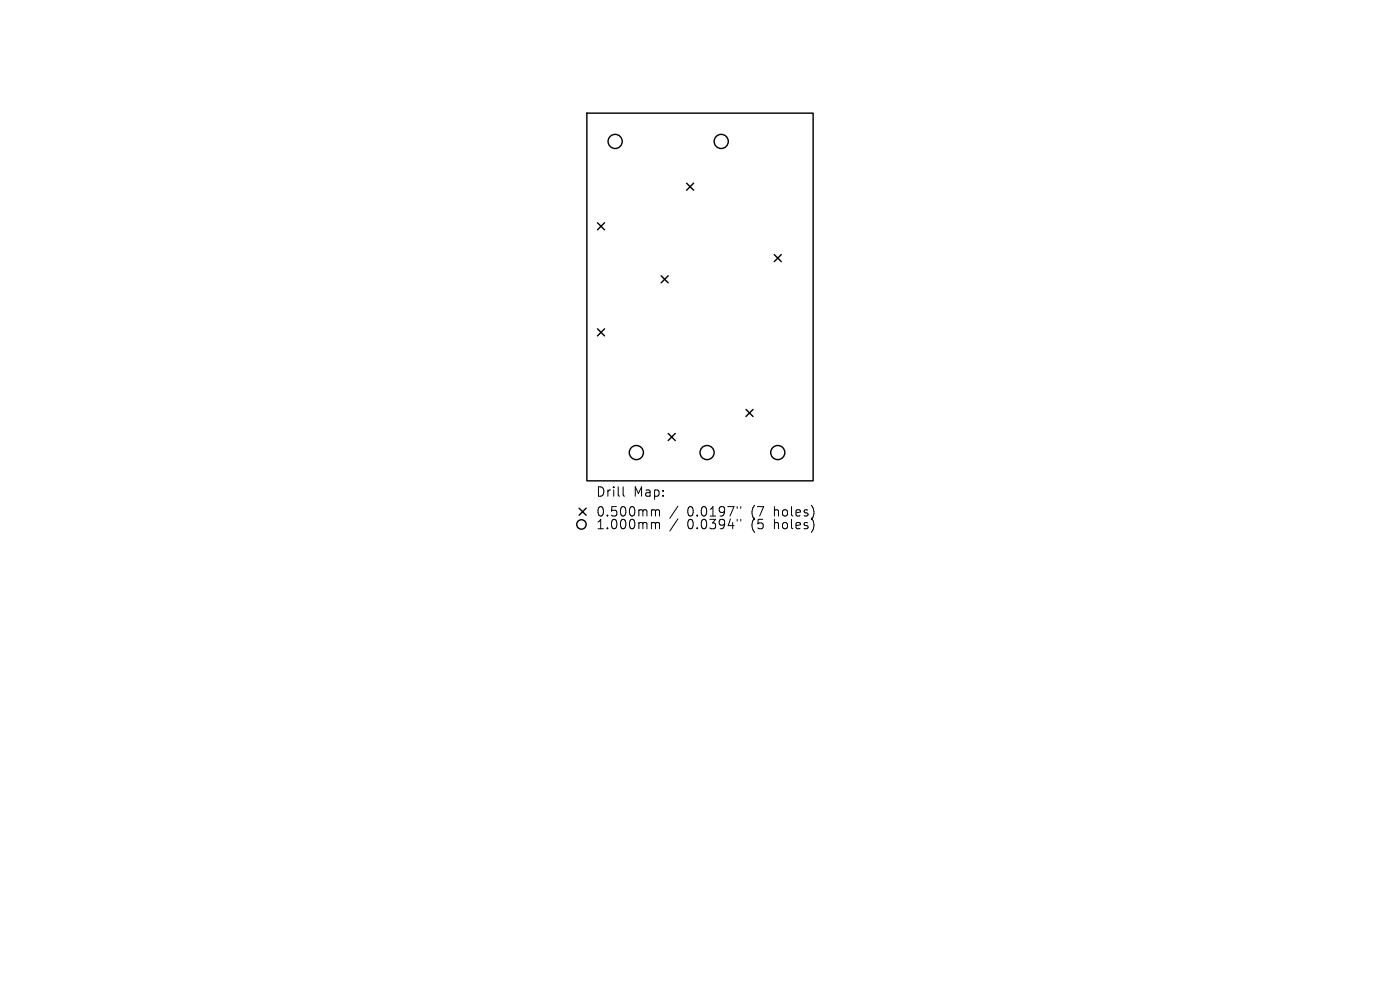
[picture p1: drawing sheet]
<svg xmlns="http://www.w3.org/2000/svg" width="297mm" height="210mm" viewBox="0 0 297 210" stroke-linecap="round" stroke-linejoin="round" font-family="sans-serif">
<defs><g id="words">
<g font-size="2.8">
<text x="126.4" y="105.7">Drill</text>
<text x="134.4" y="105.7">Map:</text>
<text x="126.4" y="109.9">0.500mm</text>
<text x="126.4" y="112.6">1.000mm</text>
<text x="145.8" y="109.9">0.0197&quot;</text>
<text x="145.8" y="112.6">0.0394&quot;</text>
<text x="159.5" y="109.9">(7</text>
<text x="159.5" y="112.6">(5</text>
<text x="164.5" y="109.9">holes)</text>
<text x="164.5" y="112.6">holes)</text>
</g>
</g></defs>
<g fill="none" stroke="#000" stroke-width=".3">
<path d="M124.5 24h48v78h-48zM145.7 38.9l1.5 1.5M147.2 38.9l-1.5 1.5M126.8 47.3l1.5 1.5M128.3 47.3l-1.5 1.5M140.3 58.5l1.5 1.5M141.8 58.5l-1.5 1.5M164.3 54l1.5 1.5M165.8 54l-1.5 1.5M126.8 69.8l1.5 1.5M128.3 69.8l-1.5 1.5M141.8 92l1.5 1.5"/>
<path d="M143.3 92l-1.5 1.5M158.3 86.9l1.5 1.5M159.8 86.9l-1.5 1.5M122.9 107.8l1.5 1.5M124.4 107.8l-1.5 1.5"/>
<circle cx="130.5" cy="30" r="1.5"/>
<circle cx="153" cy="30" r="1.5"/>
<circle cx="135" cy="96" r="1.5"/>
<circle cx="150" cy="96" r="1.5"/>
<circle cx="165" cy="96" r="1.5"/>
<circle cx="123.4" cy="111.3" r="1"/>
</g>
<g fill="none" stroke="#000" stroke-width=".21">
<path d="M132.2 103.3v1.7l.3 .3M138.5 108.1h.3l.3 .3M138.5 110.8h.3l.3 .3M139.1 108.4l.2-.3 .5 .1 .1 1.3M139.1 108.4v1.1M139.1 111.1v1.1M139.1 111.1l.2-.3 .5 .1 .1 1.3M143.8 107.4l-1.7 2.5M143.8 110.1l-1.7 2.5M156.4 107.5v.3M156.4 110.2v.3M157.1 107.5v.3"/>
<path d="M157.1 110.2v.3"/>
</g>
<use href="#words"/>
</svg>
